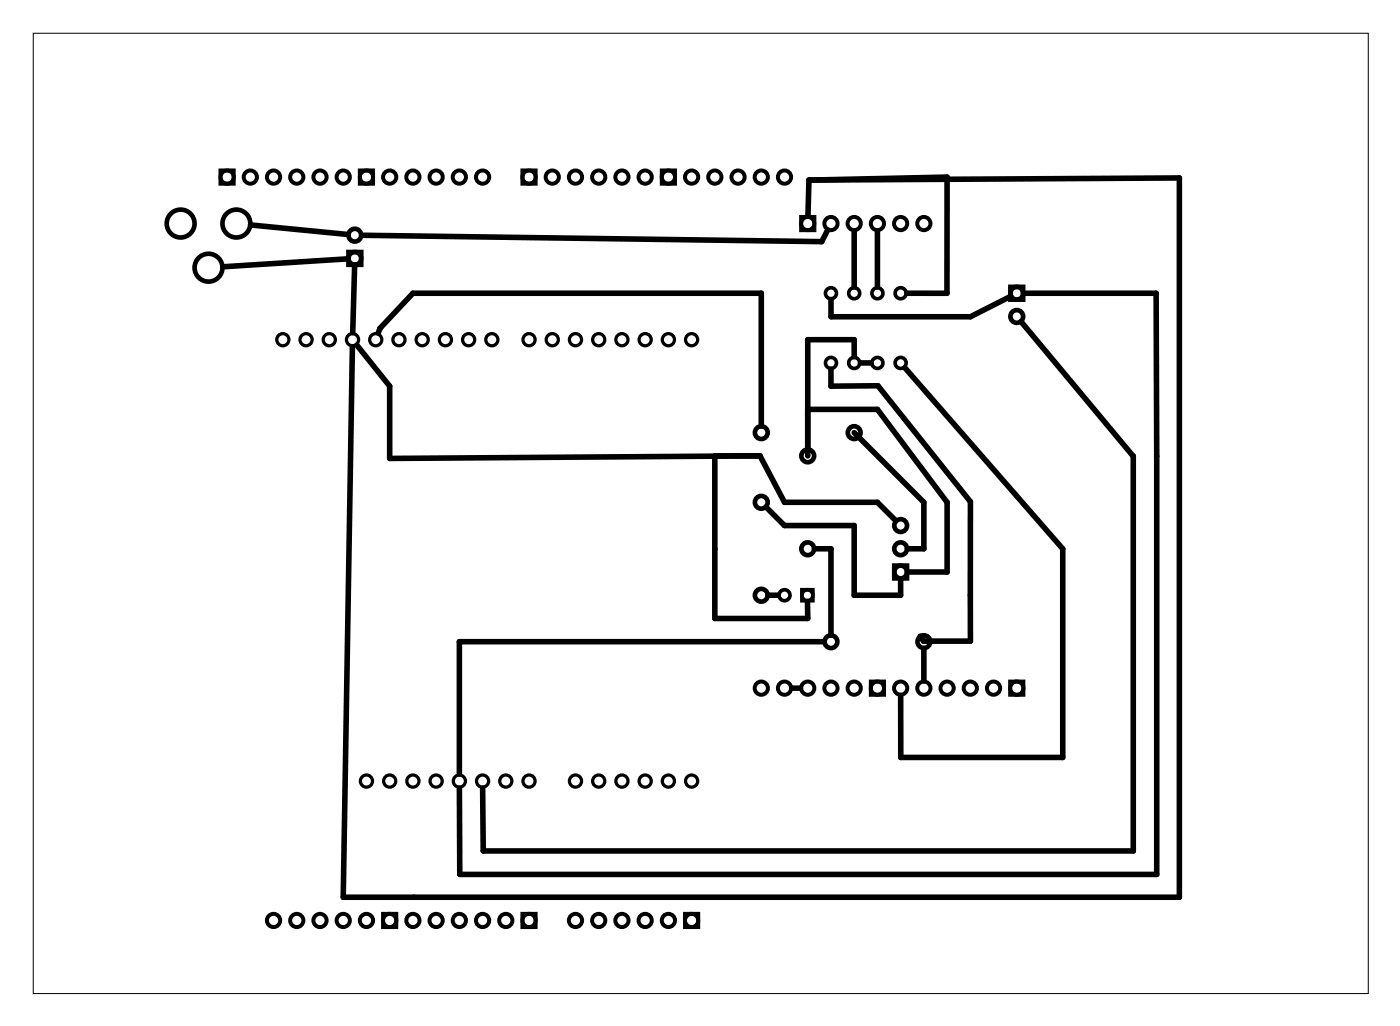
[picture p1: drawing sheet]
<svg xmlns="http://www.w3.org/2000/svg" width="153mm" height="112mm" viewBox="0 0 153 112" stroke-linecap="round" stroke-linejoin="round" font-family="sans-serif">
<path d="M3.6 3.6h146v105h-146z" fill="none" stroke="#000" stroke-width=".11"/>
<g fill="none" stroke="#000" stroke-width=".51">
<path d="M38.1 27.6h1.4v1.4h-1.4zM110.5 31.4h1.4v1.4h-1.4zM97.8 61.8h1.4v1.4h-1.4z"/>
<circle cx="19.8" cy="24.4" r="1.52"/>
<circle cx="22.8" cy="29.3" r="1.52"/>
<circle cx="25.9" cy="24.4" r="1.52"/>
<circle cx="38.8" cy="25.7" r=".7"/>
<circle cx="38.8" cy="28.3" r=".7"/>
<circle cx="111.2" cy="32.1" r=".7"/>
<circle cx="111.2" cy="34.6" r=".7"/>
<circle cx="83.3" cy="54.9" r=".7"/>
<circle cx="83.3" cy="47.3" r=".7"/>
<circle cx="88.3" cy="49.8" r=".7"/>
<circle cx="93.4" cy="47.3" r=".7"/>
<circle cx="98.5" cy="57.5" r=".7"/>
<circle cx="83.3" cy="65.1" r=".7"/>
<circle cx="88.3" cy="60" r=".7"/>
<circle cx="90.9" cy="70.2" r=".7"/>
<circle cx="98.5" cy="60" r=".7"/>
<circle cx="98.5" cy="62.5" r=".7"/>
<circle cx="101" cy="70.2" r=".7"/>
</g>
<g fill="none" stroke="#000" stroke-width=".35">
<circle cx="30.9" cy="37.1" r=".66"/>
<circle cx="33.5" cy="37.1" r=".66"/>
<circle cx="36" cy="37.1" r=".66"/>
<circle cx="38.6" cy="37.1" r=".66"/>
<circle cx="41.1" cy="37.1" r=".66"/>
<circle cx="43.6" cy="37.1" r=".66"/>
<circle cx="46.2" cy="37.1" r=".66"/>
<circle cx="48.7" cy="37.1" r=".66"/>
<circle cx="51.3" cy="37.1" r=".66"/>
<circle cx="53.8" cy="37.1" r=".66"/>
<circle cx="57.9" cy="37.1" r=".66"/>
<circle cx="60.4" cy="37.1" r=".66"/>
<circle cx="62.9" cy="37.1" r=".66"/>
<circle cx="65.5" cy="37.1" r=".66"/>
<circle cx="68" cy="37.1" r=".66"/>
<circle cx="70.6" cy="37.1" r=".66"/>
<circle cx="73.1" cy="37.1" r=".66"/>
<circle cx="75.6" cy="37.1" r=".66"/>
<circle cx="40.1" cy="85.4" r=".66"/>
<circle cx="42.6" cy="85.4" r=".66"/>
<circle cx="45.2" cy="85.4" r=".66"/>
<circle cx="47.7" cy="85.4" r=".66"/>
<circle cx="50.2" cy="85.4" r=".66"/>
<circle cx="52.8" cy="85.4" r=".66"/>
<circle cx="55.3" cy="85.4" r=".66"/>
<circle cx="57.9" cy="85.4" r=".66"/>
<circle cx="62.9" cy="85.4" r=".66"/>
<circle cx="65.5" cy="85.4" r=".66"/>
<circle cx="68" cy="85.4" r=".66"/>
<circle cx="70.6" cy="85.4" r=".66"/>
<circle cx="73.1" cy="85.4" r=".66"/>
<circle cx="75.6" cy="85.4" r=".66"/>
</g>
<g fill="none" stroke="#000" stroke-width=".4">
<path d="M87.7 64.5h1.2v1.2h-1.2z"/>
<circle cx="85.8" cy="65.1" r=".6"/>
<circle cx="88.3" cy="65.1" r=".6"/>
</g>
<g fill="none" stroke="#000" stroke-width=".39">
<circle cx="90.9" cy="32.1" r=".6"/>
<circle cx="90.9" cy="39.7" r=".6"/>
<circle cx="93.4" cy="32.1" r=".6"/>
<circle cx="93.4" cy="39.7" r=".6"/>
<circle cx="96" cy="32.1" r=".6"/>
<circle cx="96" cy="39.7" r=".6"/>
<circle cx="98.5" cy="32.1" r=".6"/>
<circle cx="98.5" cy="39.7" r=".6"/>
</g>
<g fill="none" stroke="#000" stroke-width=".43">
<path d="M24.1 18.6h1.5v1.5h-1.5zM39.4 18.6h1.4v1.5h-1.4zM57.1 18.6h1.5v1.5h-1.5zM72.4 18.6h1.4v1.5h-1.4zM87.6 23.7h1.5v1.5h-1.5zM95.2 74.5h1.5v1.5h-1.5zM110.5 74.5h1.4v1.5h-1.4zM41.9 99.9h1.4v1.5h-1.4zM57.1 99.9h1.5v1.5h-1.5zM74.9 99.9h1.5v1.5h-1.5z"/>
<circle cx="24.8" cy="19.4" r=".72"/>
<circle cx="27.4" cy="19.4" r=".72"/>
<circle cx="29.9" cy="19.4" r=".72"/>
<circle cx="32.5" cy="19.4" r=".72"/>
<circle cx="35" cy="19.4" r=".72"/>
<circle cx="37.5" cy="19.4" r=".72"/>
<circle cx="40.1" cy="19.4" r=".72"/>
<circle cx="42.6" cy="19.4" r=".72"/>
<circle cx="45.2" cy="19.4" r=".72"/>
<circle cx="47.7" cy="19.4" r=".72"/>
<circle cx="50.2" cy="19.4" r=".72"/>
<circle cx="52.8" cy="19.4" r=".72"/>
<circle cx="57.9" cy="19.4" r=".72"/>
<circle cx="60.4" cy="19.4" r=".72"/>
<circle cx="62.9" cy="19.4" r=".72"/>
<circle cx="65.5" cy="19.4" r=".72"/>
<circle cx="68" cy="19.4" r=".72"/>
<circle cx="70.6" cy="19.4" r=".72"/>
<circle cx="73.1" cy="19.4" r=".72"/>
<circle cx="75.6" cy="19.4" r=".72"/>
<circle cx="78.2" cy="19.4" r=".72"/>
<circle cx="80.7" cy="19.4" r=".72"/>
<circle cx="83.3" cy="19.4" r=".72"/>
<circle cx="85.8" cy="19.4" r=".72"/>
<circle cx="88.3" cy="24.4" r=".72"/>
<circle cx="90.9" cy="24.4" r=".72"/>
<circle cx="93.4" cy="24.4" r=".72"/>
<circle cx="96" cy="24.4" r=".72"/>
<circle cx="98.5" cy="24.4" r=".72"/>
<circle cx="101" cy="24.4" r=".72"/>
<circle cx="83.3" cy="75.2" r=".72"/>
<circle cx="85.8" cy="75.2" r=".72"/>
<circle cx="88.3" cy="75.2" r=".72"/>
<circle cx="90.9" cy="75.2" r=".72"/>
<circle cx="93.4" cy="75.2" r=".72"/>
<circle cx="96" cy="75.2" r=".72"/>
<circle cx="98.5" cy="75.2" r=".72"/>
<circle cx="101" cy="75.2" r=".72"/>
<circle cx="103.6" cy="75.2" r=".72"/>
<circle cx="106.1" cy="75.2" r=".72"/>
<circle cx="108.7" cy="75.2" r=".72"/>
<circle cx="111.2" cy="75.2" r=".72"/>
<circle cx="29.9" cy="100.6" r=".72"/>
<circle cx="32.5" cy="100.6" r=".72"/>
<circle cx="35" cy="100.6" r=".72"/>
<circle cx="37.5" cy="100.6" r=".72"/>
<circle cx="40.1" cy="100.6" r=".72"/>
<circle cx="42.6" cy="100.6" r=".72"/>
<circle cx="45.2" cy="100.6" r=".72"/>
<circle cx="47.7" cy="100.6" r=".72"/>
<circle cx="50.2" cy="100.6" r=".72"/>
<circle cx="52.8" cy="100.6" r=".72"/>
<circle cx="55.3" cy="100.6" r=".72"/>
<circle cx="57.9" cy="100.6" r=".72"/>
<circle cx="62.9" cy="100.6" r=".72"/>
<circle cx="65.5" cy="100.6" r=".72"/>
<circle cx="68" cy="100.6" r=".72"/>
<circle cx="70.6" cy="100.6" r=".72"/>
<circle cx="73.1" cy="100.6" r=".72"/>
<circle cx="75.6" cy="100.6" r=".72"/>
</g>
<g fill="none" stroke="#000" stroke-width=".61">
<path d="M88.5 19.7l15.1-.3v12.7h-4.4M88.5 19.7l-.1 4M88.5 19.7l40.5-.2v78.6h-91.5l1-60.2M27.4 24.6l10.7 1M38.1 28.3l-13.7 .9M38.8 29l-.2 7.4M39 37.7l3.6 4.5v7.9l40.5-.3M41.4 36.4l.2-.5 3.6-3.8h38.1v14.5M90.5 25.1l-.6 1.3-50.4-.7M93.4 25.2v6.2M93.4 39v-1.9h-5.1v12.7M94.1 39.7h1.2"/>
<path d="M96 25.2v6.2M110.5 32.4l-4.4 2.2h-15.2v-1.8M111.7 35.2l12.2 14.7v43.1h-71.1v-6.8M111.9 32.1h14.5l.1 63.5h-76.2l-.1-9.4M83.1 49.8h-4.9v17.8h10.1v-1.8M83.1 49.8l2.7 5.1h10.2l2 2M83.8 55.4l2 2.1h7.6v7.6h5.1v-1.8M88.3 44.8h7.7l7.6 10.1v7.6h-4.4M90.9 40.4v1.8h5.1l10.1 12.7v15.2h-5.1l-.4-.5M93.4 47.3l7.6 7.6v5.1h-1.8M98.9 40.2l17.3 19.8v22.8h-17.7v-6.8M84 65.1h1.1"/>
<path d="M86.6 75.2h.9M89.1 60h1.8v9.4M90.1 70.2h-39.9v14.4M101 70.9v3.6"/>
</g>
</svg>
